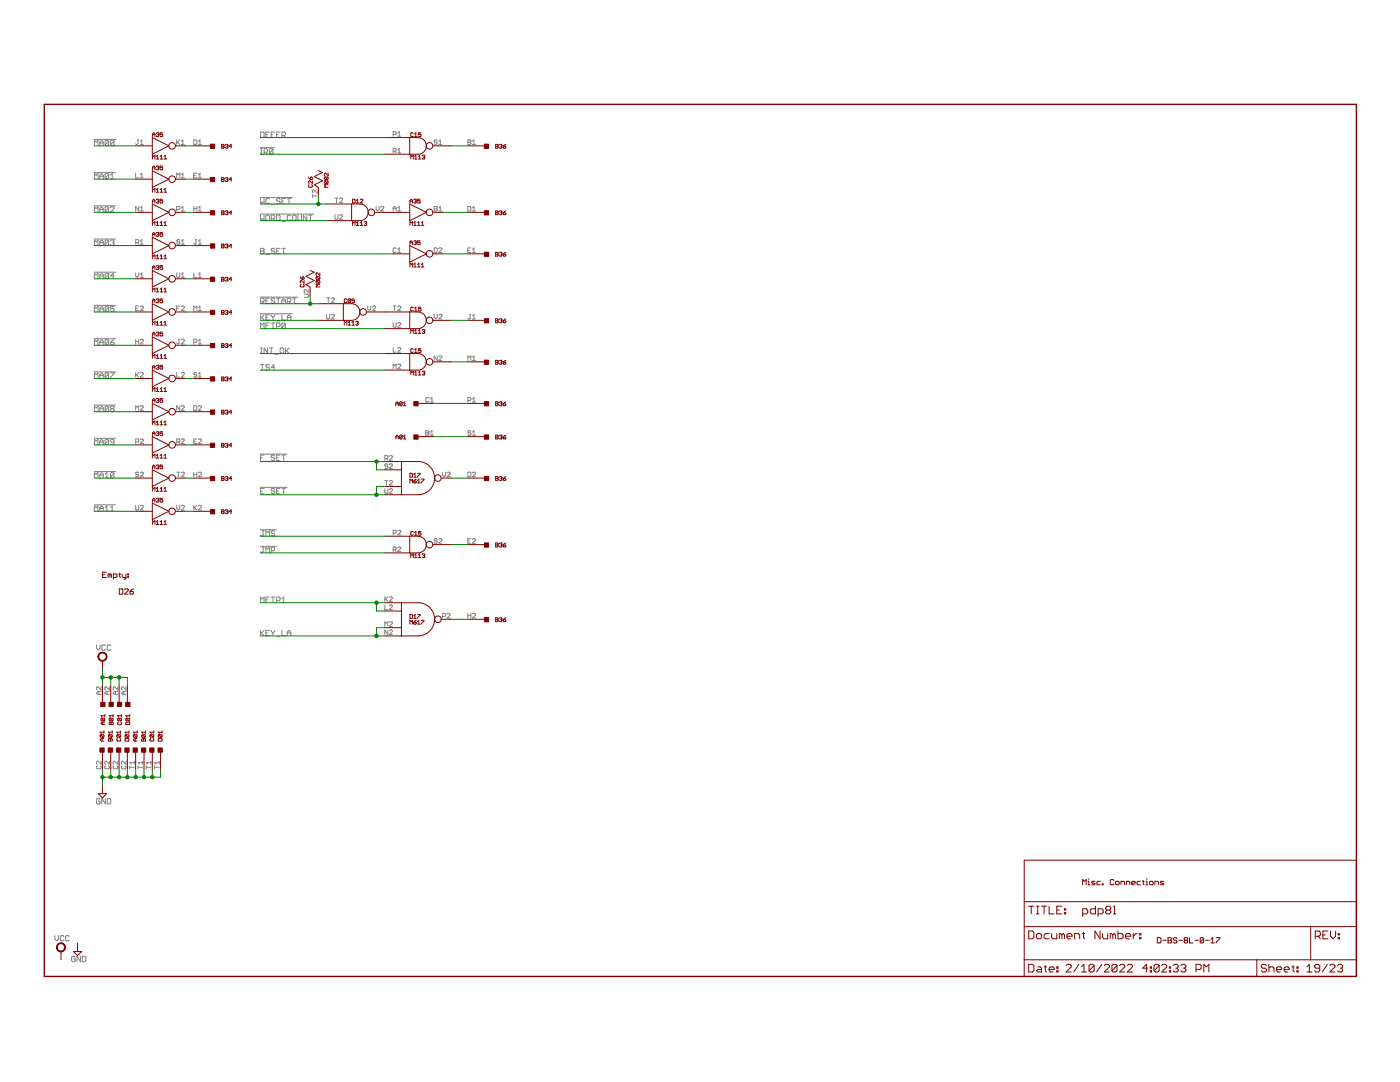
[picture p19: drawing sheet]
<svg xmlns="http://www.w3.org/2000/svg" width="279mm" height="216mm" viewBox="0 0 279 216" stroke-linecap="round" stroke-linejoin="round" font-family="sans-serif">
<g fill="none" stroke="#808080" stroke-width=".2">
<path d="M18.8 27.8h4.3M18.8 34.4h4.3M18.8 29.1v-1.1l.4 .4 .4-.4v1.1M18.8 35.7v-1.1l.4 .4 .4-.4v1.1M19.9 29.1v-.7l.4-.4 .3 .4v.7M19.9 35.7v-.7l.4-.4 .3 .4v.7M19.9 28.5h.7M19.9 35.2h.7M21.7 34.8v.7l-.2 .2h-.4l-.1-.2M21.7 28.2l-.2-.2h-.4l-.1 .2v.7M21.7 34.8l-.2-.2h-.4l-.1 .2v.7M21.7 28.2v.7l-.2 .2h-.4l-.1-.2"/>
<path d="M21.7 28.2l-.7 .7M21.7 34.8l-.7 .7M22.1 35.7h.7M22.1 35l.3-.4v1.1M22.8 28.2l-.2-.2h-.4l-.1 .2v.7M22.8 28.2v.7l-.2 .2h-.4l-.1-.2M22.8 28.2l-.7 .7M27.1 34.6v.9h.6M27.4 27.9h.3M27.5 27.9v.8l-.1 .1-.3-.1M28 28.8h.6M28 35.5h.6"/>
<path d="M28 28.2l.3-.3v.9M28 34.9l.3-.3v.9M35.3 27.9v.9M35.3 35.5v-.9l.3 .3 .3-.3v.9M35.4 28.4l.5 .4M35.9 27.9l-.6 .6M36.2 28.8h.6M36.2 35.5h.6M36.2 28.2l.3-.3v.9M36.2 34.9l.3-.3v.9M38.7 27.9h.4l.2 .2v.6l-.2 .1h-.4zM38.7 35h.3"/>
<path d="M39.3 34.6h-.6v.9h.6M39.6 28.8h.6M39.6 28.2l.3-.3v.9M39.6 34.9l.3-.3v.9M39.6 35.5h.6M51.9 39.4h6.5M51.9 29.5h2.9M52 26.4h.5l.2 .1v.7l-.2 .2h-.5zM52 39.6v1.1l.3-.4 .4 .4v-1.1M52 30.7h.3M52 29.7h.3M52.2 29.7v1"/>
<path d="M52.7 30.4h.5l.2-.2v-.4l-.2-.1h-.5v1M53 30.4l.4 .3M53.1 26.9h.3M53.8 26.4h-.7v1h.7M53.8 39.8l-.2-.2h-.4l-.1 .2v.7l.1 .2h.4l.2-.2M54.1 26.9h.4M54.5 29.8l-.2-.1h-.3l-.2 .1v.7M54.5 29.8v.7l-.2 .2h-.3l-.2-.2M54.5 29.8l-.7 .7M54.8 26.4h-.7v1M55.2 26.9h.3M55.9 39.8l-.2-.2h-.3l-.2 .2 .2 .3h.3l.2 .2-.2 .4h-.3l-.2-.2"/>
<path d="M55.9 26.4h-.7v1h.7M56.3 27.1h.5l.2-.2v-.4l-.2-.1h-.5v1M56.6 27.1l.4 .3M57 39.6h-.7v1.1h.7M57.3 39.6h.7M57.7 39.6v1.1M62.4 39.1h.9M62.4 38.8v.6M63.3 37.9v.6l-.6-.6-.3 .2 .1 .4M66.8 39.5h.7M67.2 39.5v.9M67.8 39.7l.1-.2h.3l.2 .2-.6 .7h.6"/>
<path d="M78.5 26.9h.4l.2-.2-.2-.4h-.4v.9M78.5 30.2h.4l.2-.5-.2-.1h-.4v.9M78.8 30.2l.3 .3M79.4 26.6l.3-.3v.9M79.4 29.9l.3-.3v.9M79.4 27.2h.6M79.4 30.5h.6M87.2 28.1l-.1-.2h-.3l-.1 .3 .4 .2 .1 .3-.1 .1-.4-.1M87.6 28.8h.6M87.6 28.2l.3-.3v.9M93.4 27.9h.4l.2 .2-.2 .3 .2 .3-.2 .1h-.4zM93.4 28.4h.4"/>
<path d="M94.3 28.8h.6M94.3 28.2l.3-.3v.9M18.8 41.1h4.3M18.8 47.7h4.3M18.8 54.3h4.3M18.8 42.3v-1l.4 .3 .4-.3v1M18.8 49v-1.1l.4 .3 .4-.3v1.1M18.8 55.6v-1.1l.4 .4 .4-.4v1.1M19.9 41.8h.7M19.9 48.4h.7M19.9 42.3v-.7l.4-.3 .3 .3v.7M19.9 49v-.8l.4-.3 .3 .3v.8"/>
<path d="M19.9 55.6v-.7l.4-.4 .3 .4v.7M19.9 55.1h.7M21.7 41.4l-.2-.1h-.4l-.1 .1v.7M21.7 48.1l-.2-.2h-.4l-.1 .2v.7M21.7 54.7l-.2-.2h-.4l-.1 .2v.7M21.7 41.4v.7l-.2 .2h-.4l-.1-.2M21.7 48.1v.7l-.2 .2h-.4l-.1-.2M21.7 54.7v.7l-.2 .2h-.4l-.1-.2M21.7 41.4l-.7 .7M21.7 48.1l-.7 .7M21.7 54.7l-.7 .7M22.1 41.4l.1-.1h.4l.2 .1v.2l-.7 .7h.7"/>
<path d="M22.1 48.1l.1-.2h.4l.2 .2-.2 .3M22.4 48.4h.2M22.6 48.4l.2 .2-.2 .4h-.4l-.1-.2M22.8 55.1h-.7l.5-.6v1.1M27.1 48.4h.4l.2-.4-.2-.2h-.4v.9M27.1 54.4v.7l.3 .3 .3-.3v-.7M27.4 48.4l.3 .3M27.7 41.2v.9l-.6-.9v.9M28 42.1h.6M28 48.7h.6M28 55.4h.6M28 41.5l.3-.3v.9"/>
<path d="M28 48.1l.3-.3v.9M28 54.7l.3-.3v1M35.3 54.4v.8l.1 .2 .5-.2v-.8M35.3 41.8h.4l.2-.5-.2-.1h-.4v.9M35.9 48l-.2-.2-.4 .2 .1 .3h.3l.2 .1-.2 .3-.4-.1M36.2 42.1h.6M36.2 48.7h.6M36.2 55.4h.6M36.2 41.5l.3-.3v.9M36.2 48.1l.3-.3v.9M36.2 54.7l.3-.3v1M38.7 41.2v.9"/>
<path d="M38.7 54.4v1h.6M38.7 41.6h.6M39 47.8h.3M39.1 47.8v.8l-.1 .1-.3-.1M39.3 41.2v.9M39.6 41.5l.3-.3v.9M39.6 48.1l.3-.3v.9M39.6 54.7l.3-.3v1M39.6 42.1h.6M39.6 48.7h.6M39.6 55.4h.6M51.9 59.3h7.5"/>
<path d="M51.9 42.7h10.7M52 42.9v1.1l.3-.4 .4 .4v-1.1M52 49.6h.5l.2 .1-.2 .4 .2 .3-.2 .2h-.5zM52 50.1h.5M53.1 50.8h.7M53.2 42.9h.4l.2 .2v.7l-.2 .2h-.4l-.1-.2v-.7zM53.8 59.5h-.7v1.1h.7M54.1 43.6h.6l.1-.1v-.4l-.1-.2h-.6v1.1M54.1 40.8h.7M54.5 43.6l.3 .4M54.8 59.7l-.1-.2h-.4l-.2 .2 .2 .3h.4l.1 .2-.1 .4h-.4l-.2-.2M54.8 49.7l-.1-.1h-.4l-.2 .1 .2 .4h.4l.1 .1-.1 .4h-.4l-.2-.2"/>
<path d="M55.2 59.5h.7M55.2 42.9h.5l.2 .2v.7l-.2 .2h-.5zM55.2 50.1h.3M55.5 59.5v1.1M55.9 49.6h-.7v1h.7M56.3 40.1h.3M56.3 44.2h.7M56.3 49.6h.7M56.6 49.6v1M58 43.1l-.1-.2h-.4l-.2 .2v.7l.2 .2h.4l.1-.2M58.4 59.5h.7M58.6 42.9h.3l.2 .2v.7l-.2 .2h-.3l-.2-.2v-.7z"/>
<path d="M58.8 59.5v1.1M59.5 42.9v.9l.1 .2h.4l.2-.2v-.9M60.7 58.7h.7l.2 .1v.4l-.2 .1h-.7M61.2 42.9v1.1l-.7-1.1v1.1M61.6 42.9h.7M61.6 57.8v.6l-.6-.6-.3 .1 .2 .5M62 42.9v1.1M65.2 59.4h.6M65.5 59.4v.9M66.1 59.6l.2-.2 .4 .2-.6 .7h.6M66.8 42.8v.8l.2 .2 .5-.2v-.8M67.8 43l.1-.2 .5 .2-.6 .8h.6"/>
<path d="M75.1 41.2v.6l.3 .3 .2-.3v-.6M76 41.3l.1-.1 .5 .1-.6 .8h.6M78.5 41.6h.6M78.5 42.1v-.6l.3-.3 .3 .3v.6M79.1 49.6l-.2-.1-.4 .1v.6l.1 .2 .5-.2M79.4 42.1h.6M79.4 50.4h.6M79.4 41.5l.3-.3v.9M79.4 49.8l.3-.3v.9M86.7 41.6h.4M86.7 41.2h.4l.1 .1-.1 .3 .1 .4-.1 .1h-.4zM86.7 49.5h.4l.1 .1v.6l-.1 .2h-.4z"/>
<path d="M87.6 42.1h.6M87.6 49.6l.1-.1 .5 .1v.2l-.6 .6h.6M87.6 41.5l.3-.3v.9M93.4 41.2h.4l.2 .1v.7l-.2 .1h-.4zM93.4 49.9h.3M94 49.5h-.6v.9h.6M94.3 42.1h.6M94.3 41.5l.3-.3v.9M94.3 49.8l.3-.3v.9M94.3 50.4h.6M18.8 60.9h4.3M18.8 67.6h4.3"/>
<path d="M18.8 74.2h4.3M18.8 62.2v-1l.4 .3 .4-.3v1M18.8 68.8v-1l.4 .3 .4-.3v1M18.8 75.5v-1.1l.4 .4 .4-.4v1.1M19.9 68.3h.7M19.9 62.2v-.7l.4-.3 .3 .3v.7M19.9 68.8v-.7l.4-.3 .3 .3v.7M19.9 75.5v-.7l.4-.4 .3 .4v.7M19.9 61.7h.7M19.9 74.9h.7M21.7 61.3v.7l-.2 .2h-.4l-.1-.2M21.7 67.9v.8l-.2 .1h-.4l-.1-.1"/>
<path d="M21.7 61.3l-.2-.1h-.4l-.1 .1v.7M21.7 67.9l-.2-.1h-.4l-.1 .1v.8M21.7 74.6l-.2-.2h-.4l-.1 .2v.7M21.7 74.6v.7l-.2 .2h-.4l-.1-.2M21.7 61.3l-.7 .7M21.7 67.9l-.7 .8M21.7 74.6l-.7 .7M22.1 68.3h.5l.2 .4-.2 .1h-.4l-.1-.1zM22.1 74.4h.7v.2l-.7 .7v.2M22.8 61.2h-.7v.5l.3-.2 .4 .2v.3l-.2 .2h-.4l-.1-.2M22.8 67.8l-.7 .5M27.1 67.7v.9"/>
<path d="M27.1 74.3v.9M27.1 61.5h.3M27.1 68.2h.6M27.2 74.8l.5 .4M27.7 61.1h-.6v.9h.6M27.7 67.7v.9M27.7 74.3l-.6 .6M28 61.2l.2-.1 .4 .1v.2l-.6 .6h.6M28 67.9l.2-.2h.2l.2 .2-.6 .7h.6M28 74.5l.2-.2 .4 .2-.6 .7h.6M35.3 74.3v.9h.6M35.3 61.5h.3"/>
<path d="M35.6 67.7h.3M35.7 67.7v.8l-.1 .1-.3-.1M35.9 61.1h-.6v.9M36.2 61.2l.1-.1 .5 .1v.2l-.6 .6h.6M36.2 67.9l.1-.2h.3l.2 .2-.6 .7h.6M36.2 74.5l.1-.2 .5 .2-.6 .7h.6M38.7 62v-.9l.3 .3 .3-.3v.9M38.7 68.3h.4l.2-.1-.2-.5h-.4v.9M39.3 74.5l-.2-.2-.4 .2 .1 .3 .5 .1-.2 .3-.4-.1M39.6 61.4l.3-.3v.9M39.6 68l.3-.3v.9M39.6 74.6l.3-.3v.9"/>
<path d="M39.6 62h.6M39.6 68.6h.6M39.6 75.2h.6M51.9 62.6h6.5M52 60.2h.5l.2-.2v-.3l-.2-.2h-.5v1.1M52 62.8v1.1M52 65.5v-1l.3 .3 .4-.3v1M52 70.5h.3M52 69.4h.3M52 72.7h.7M52.2 63.3l.5 .6M52.2 69.4v1.1"/>
<path d="M52.3 60.2l.4 .4M52.3 72.7v1.1M52.7 62.8l-.7 .7M53.1 60h.3M53.1 63.3h.3M53.1 65h.3M53.4 69.4v1.1l-.7-1.1v1.1M53.8 62.8h-.7v1.1h.7M53.8 64.5h-.7v1M53.8 72.9l-.2-.2h-.4l-.1 .2 .1 .4h.4l.2 .1-.2 .4h-.4l-.1-.2M53.8 69.4h.7M54.1 62.8l.4 .5"/>
<path d="M54.1 69.4v1.1M54.1 64.5h.7M54.5 63.3v.6M54.5 64.5v1M54.8 62.8l-.3 .5M54.8 73.3h-.7l.6-.6v1.1M54.8 70.7h.7M55.2 65.2h.5l.2-.2v-.4l-.2-.1h-.5v1M55.2 64.1h.7M56.1 69.4h.3l.2 .2v.7l-.2 .2h-.3l-.2-.2v-.7zM56.3 60.6v-.8l.3-.3 .4 .3v.8M56.3 60h.7"/>
<path d="M56.3 62.8v1.1h.7M57 64.6l-.2-.1h-.4l-.1 .1v.7M57 64.6v.7l-.2 .2h-.4l-.1-.2M57 64.6l-.7 .7M57 69.4v1.1M57.1 70l.6 .5M57.3 60.2h.6l.1-.2v-.3l-.1-.2h-.6v1.1M57.3 63.9v-.7l.4-.4 .3 .4v.7M57.3 63.3h.7M57.7 60.2l.3 .4M57.7 69.4l-.7 .7M65.2 62.7v.8l.1 .1 .5-.1v-.8"/>
<path d="M66.1 62.9l.2-.2 .4 .2-.6 .7h.6M73.4 61.1v.6l.3 .3 .3-.3v-.6M74.3 61.2l.2-.1 .4 .1v.2l-.6 .6h.6M78.5 64.4v.8l.1 .1 .5-.1v-.8M78.5 69.4v.9h.6M78.5 73.6v-.9l.3 .3 .3-.3v.9M78.5 61.1h.6M78.8 61.1v.9M79.4 61.2l.1-.1 .5 .1v.2l-.6 .6h.6M79.4 72.8l.1-.1h.3l.2 .1-.6 .8h.6M79.4 69.5l.1-.1 .5 .1-.6 .8h.6M79.4 64.5l.1-.1 .5 .1-.6 .8h.6"/>
<path d="M85.6 79.5l-.2-.2-.4 .2v.6l.2 .1h.2l.2-.1M85.9 79.6l.3-.3v.9M86.7 62.7v.6l.3 .3 .2-.3v-.6M87.2 71v.9l-.5-.9v.9M87.6 62.9l.1-.2 .5 .2-.6 .7h.6M87.6 71.2l.1-.2 .5 .2-.6 .7h.6M93.4 71.9v-.9l.3 .3 .3-.3v.9M93.4 79.9h.4l.2-.4-.2-.2h-.4v.9M93.7 62.7h.3M93.8 62.7v.8l-.1 .1-.3-.1M94.3 63l.3-.3v.9M94.3 71.3l.3-.3v.9"/>
<path d="M94.3 79.6l.3-.3v.9M94.3 63.6h.6M94.3 71.9h.6M18.8 94.1h4.3M18.8 80.8h4.3M18.8 87.5h4.3M18.8 82.1v-1.1l.4 .4 .4-.4v1.1M18.8 88.7v-1l.4 .3 .4-.3v1M18.8 95.4v-1.1l.4 .3 .4-.3v1.1M19.9 88.2h.7M19.9 82.1v-.7l.4-.4 .3 .4v.7M19.9 88.7v-.7l.4-.3 .3 .3v.7"/>
<path d="M19.9 95.4v-.8l.4-.3 .3 .3v.8M19.9 94.8h.7M19.9 81.6h.7M21 94.6l.3-.3v1.1M21 95.4h.7M21.7 81.2l-.2-.2h-.4l-.1 .2v.7M21.7 87.8l-.2-.1h-.4l-.1 .1v.7M21.7 81.2v.7l-.2 .2h-.4l-.1-.2M21.7 87.8v.7l-.2 .2h-.4l-.1-.2M21.7 81.2l-.7 .7M21.7 87.8l-.7 .7M22.2 81.6l-.1-.2 .1-.4h.4l.2 .2-.2 .4"/>
<path d="M22.2 81.6l-.1 .1 .1 .4h.4l.2-.2-.2-.3M22.2 81.6h.4M22.8 88.2h-.6l-.1-.2 .1-.3h.4l.2 .1v.7l-.2 .2h-.4l-.1-.2M22.8 94.5v.7l-.2 .2h-.4l-.1-.2M22.8 94.5l-.2-.2h-.4l-.1 .2v.7M22.8 94.5l-.7 .7M27.1 88.2h.4l.2-.1-.2-.5h-.4v.9M27.1 81.9v-.9l.3 .3 .3-.3v.9M27.7 94.4l-.5-.2-.1 .3 .4 .2 .2 .3-.2 .1-.4-.1M28 81.1l.2-.1 .4 .1-.6 .8h.6M28 87.7l.2-.1 .4 .1-.6 .8h.6M28 94.4l.2-.2 .4 .2v.1l-.6 .6h.6"/>
<path d="M35.3 88.2h.4l.2-.5-.2-.1h-.4v.9M35.3 94.2h.6M35.6 88.2l.3 .3M35.6 94.2v.9M35.9 81v.9l-.6-.9v.9M36.2 81.1l.1-.1 .5 .1-.6 .8h.6M36.2 87.7l.1-.1 .5 .1-.6 .8h.6M36.2 94.4l.1-.2 .5 .2v.1l-.6 .6h.6M38.7 81h.4l.2 .1v.6l-.2 .2h-.4zM38.7 94.2v.9M38.7 88.1h.3M38.7 94.7h.6"/>
<path d="M39.3 87.6h-.6v.9h.6M39.3 94.2v.9M39.6 81.1l.2-.1 .4 .1-.6 .8h.6M39.6 87.7l.2-.1 .4 .1-.6 .8h.6M39.6 94.4l.2-.2 .4 .2v.1l-.6 .6h.6M51.9 90.6h5.4M51.9 97.2h5.4M52 91.3h.3M52 98h.3M52.7 90.8h-.7v1.1M52.7 97.5h-.7v1h.7M53.1 92.1h.7"/>
<path d="M53.1 98.7h.7M54.8 91l-.1-.2h-.4l-.2 .4 .2 .1h.4l.1 .4-.1 .2h-.4l-.2-.2M54.8 97.6l-.1-.1h-.4l-.2 .1 .2 .4h.4l.1 .1-.1 .4h-.4l-.2-.2M55.2 91.3h.3M55.2 98h.3M55.9 90.8h-.7v1.1h.7M55.9 97.5h-.7v1h.7M56.3 90.8h.7M56.3 97.5h.7M56.6 90.8v1.1M56.6 97.5v1M76.8 91.5h.5l.1-.4-.1-.2h-.5v.9"/>
<path d="M76.8 97.5v.8l.1 .1 .5-.1v-.8M76.8 95.9h.6M77.1 91.5l.3 .3M77.1 95.9v.9M77.4 92.7l-.5-.1-.1 .3 .5 .1 .1 .3-.1 .2-.5-.2M77.7 91.1l.2-.2 .4 .2-.6 .7h.6M77.7 92.7l.2-.1 .4 .1-.6 .8h.6M77.7 96l.2-.1 .4 .1-.6 .8h.6M77.7 97.7l.2-.2 .4 .2-.6 .7h.6M85 85.9h.4l.2 .2-.2 .3 .2 .3-.2 .1h-.4zM85 86.4h.4M85.9 80.2h.6"/>
<path d="M85.9 86.8h.6M85.9 86.2l.3-.3v.9M88.3 94.2v.6l.3 .3 .3-.3v-.6M89.2 94.4l.2-.2 .4 .2v.1l-.6 .6h.6M93.4 94.2h.4l.2 .2v.6l-.2 .1h-.4zM94 86.1l-.5-.2-.1 .3 .4 .2 .2 .3-.2 .1-.4-.1M94.3 94.4l.1-.2 .5 .2v.1l-.6 .6h.6M94.3 86.2l.3-.3v.9M94.3 80.2h.6M94.3 86.8h.6M18.8 100.7h4.3M18.8 102v-1.1l.4 .4 .4-.4v1.1"/>
<path d="M19.9 102v-.7l.4-.4 .3 .4v.7M19.9 101.5h.7M21 101.3l.3-.4v1.1M21 102h.7M22.1 101.3l.3-.4v1.1M22.1 102h.7M27.1 100.8v.8l.1 .2h.3l.2-.2v-.8M28 101l.2-.2h.2l.2 .2-.6 .8h.6M35.3 100.8v.7l.3 .3 .3-.3v-.7M36.2 101l.1-.2h.3l.2 .2-.6 .8h.6M38.7 100.8v1M38.8 101.3l.5 .5"/>
<path d="M39.3 100.8l-.6 .7M39.6 101l.2-.2h.2l.2 .2-.6 .8h.6M51.9 105.7h3.2M51.9 109h3.2M52.3 105.9h.4M52.3 109.2h.4M52.5 105.9v.9l-.2 .2-.3-.2M52.5 109.2v.9l-.2 .2-.3-.2M53.1 107v-1.1l.3 .4 .4-.4v1.1M53.1 110.3v-1.1l.3 .4 .4-.4v1.1M53.1 119.7h.3M53.8 119.1h-.7v1.1"/>
<path d="M54.1 109.9h.6l.1-.2v-.3l-.1-.2h-.6v1.1M54.1 119.1h.7M54.5 119.1v1.1M54.8 106.1l-.1-.2h-.4l-.2 .2 .2 .3h.4l.1 .2-.1 .4h-.4l-.2-.2M55.2 119.9h.5l.2-.2v-.4l-.2-.2h-.5v1.1M56.3 119.5l.3-.4v1.1M76.8 119.1v.9M76.9 119.5l.5 .5M77.4 119.1l-.6 .6M77.7 119.2l.2-.1 .4 .1-.6 .8h.6M78.5 106.4h.4l.2-.1-.2-.5h-.4v.9M78.5 109.7h.4l.2-.1-.2-.5h-.4v.9"/>
<path d="M78.8 109.7l.3 .3M79.4 106l.1-.2 .5 .2v.1l-.6 .6h.6M79.4 109.3l.1-.2 .5 .2-.6 .7h.6M87.2 107.6l-.1-.1-.4 .1 .1 .3 .4 .2-.1 .3-.4-.2M87.6 107.6l.1-.1 .5 .1-.6 .8h.6M93.4 107.9h.3M94 107.5h-.6v.9h.6M94.3 107.6l.1-.1 .5 .1-.6 .8h.6M19.3 128.7v.7l.3 .4 .4-.4v-.7M19.7 138v.6M20.2 137.1v.6l-.6-.6-.3 .1 .1 .5M20.2 138h-.6l-.3 .3 .3 .3h.6"/>
<path d="M21 128.9l-.2-.2h-.3l-.2 .2v.7l.2 .2h.3l.2-.2M21.4 138v.6M21.8 138h-.6l-.3 .3 .3 .3h.6M21.8 137.1v.6l-.6-.6-.3 .1v.3l.2 .2M22.1 128.9l-.2-.2h-.3l-.2 .2v.7l.2 .2h.3l.2-.2M23 138v.6M23.5 138h-.6l-.3 .3 .3 .3h.6M23.5 137.1v.6l-.6-.6-.3 .1 .1 .5M24.7 138v.6M25.1 138h-.6l-.3 .3 .3 .3h.6M25.1 137.1v.6l-.6-.6-.3 .1 .2 .5M52 120.2v-1.1l.3 .4 .4-.4v1.1"/>
<path d="M52 125.8v1.1M52.2 126.3l.5 .6M52.7 125.8l-.7 .7M53.1 126.3h.3M53.8 125.8h-.7v1.1h.7M54.1 125.8v.2l.4 .3M54.5 126.3v.6M54.8 125.8v.2l-.3 .3M55.2 127h.7M56.3 125.8v1.1h.7M56.3 120.2h.7M57.3 126.9v-.8l.4-.3 .3 .3v.8"/>
<path d="M57.3 126.3h.7M76.8 120.7v.9h.6M76.8 125v-.9l.3 .3 .3-.3v.9M77.4 125.7v.9l-.6-.9v.9M77.7 124.2l.2-.1 .4 .1-.6 .8h.6M77.7 120.9l.2-.2 .4 .2-.6 .7h.6M77.7 125.9l.2-.2 .4 .2-.6 .7h.6M88.3 123h.5l.1-.5-.1-.1h-.5v.9M89.2 122.5l.2-.1 .4 .1v.2l-.6 .6h.6M93.4 122.4v.9M93.4 122.9h.6M94 122.4v.9"/>
<path d="M94.3 122.5l.1-.1 .5 .1v.2l-.6 .6h.6M19.4 152.8l-.1 .2 .1 .4h.6l.2-.2-.2-.4M20 159.5l-.2-.2h-.4l-.1 .2v.7l.1 .2h.4l.2-.2v-.3h-.4M20.2 151.9v.6l-.8-.6-.1 .1 .1 .5M21 159.3v1.1l-.7-1.1v1.1M21.1 152.8l-.2 .2v.2l.2 .2h.6l.1-.2-.1-.4M21.4 159.3h.5l.2 .2v.7l-.2 .2h-.5zM21.8 151.9v.6l-.6-.6-.3 .1v.3l.2 .2M22.7 152.8l-.1 .2 .1 .4h.6l.2-.2-.2-.4M23.5 151.9v.6l-.6-.6-.3 .1 .1 .5M24.4 152.8l-.2 .2 .2 .4h.6l.1-.2-.1-.4M25.1 151.9v.6l-.6-.6-.3 .1 .2 .5"/>
<path d="M25.9 153.1h.9M25.9 152.8v.6M26.8 152.2h-.9l.3 .3M26.8 151.9v.6M27.6 153.1h.9M27.6 152.8v.6M28.5 152.2h-.9l.3 .3M28.5 151.9v.6M29.2 153.1h.9M29.2 152.8v.6M30.1 152.2h-.9l.3 .3M30.1 151.9v.6"/>
<path d="M30.9 153.1h.9M30.9 152.8v.6M31.8 152.2h-.9l.3 .3M31.8 151.9v.6M11 186.7v.7l.3 .3 .4-.3v-.7M12.7 186.9l-.1-.2h-.4l-.2 .2v.7l.2 .1h.4l.1-.1M13.8 186.9l-.2-.2h-.3l-.2 .2v.7l.2 .1h.3l.2-.1M15 191l-.2-.2h-.3l-.2 .2v.7l.2 .2h.3l.2-.2v-.3h-.4M16.1 190.8v1.1l-.8-1.1v1.1M16.4 190.8h.6l.1 .2v.7l-.1 .2h-.6z"/>
</g>
<g fill="none" stroke="#800000" stroke-width=".2">
<path d="M27.1 29.1h3.3M27.1 35.8h3.3M30.4 27.5l3.3 1.6-3.3 1.7zM30.4 34.1l3.3 1.7-3.3 1.6zM30.4 27.3v-.5l.3-.3 .2 .3v.5M30.4 31.7v-.7l.3 .2 .2-.2v.7M30.4 33.9v-.5l.3-.3 .2 .3v.5M30.4 38.4v-.8l.3 .2 .2-.2v.8M30.4 26.9h.5M30.4 33.5h.5M31.2 39.9l.4-.1 .1 .1-.1 .2M31.2 31.2l.3-.2v.7"/>
<path d="M31.2 37.8l.3-.2v.8M31.2 26.6l.4-.1 .1 .1-.1 .3M31.2 33.3l.4-.2 .1 .2-.1 .2M31.2 31.7h.5M31.2 38.4h.5M31.5 26.9h.1M31.5 33.5h.1M31.6 26.9l.1 .1-.1 .3-.4-.2M31.6 33.5l.1 .1-.1 .3-.4-.1M32 31.2l.2-.2v.7M32 37.8l.2-.2v.8M32 31.7h.5"/>
<path d="M32 38.4h.5M32.5 33.1h-.5v.4l.2-.1 .3 .1-.2 .4-.3-.1M32.5 39.8h-.5v.3l.2-.1 .3 .1-.2 .4-.3-.1M32.5 26.5h-.5v.4l.2-.1 .3 .1-.2 .4-.3-.2M32.7 31.2l.3-.2v.7M32.7 37.8l.3-.2v.8M32.7 31.7h.5M32.7 38.4h.5M35 29.1h2M35 35.8h2M38.7 29.1h3.3M38.7 35.8h3.3"/>
<path d="M44.2 28.8l.5 .1-.1 .7h-.4zM44.2 35.4l.5 .2-.1 .2 .1 .3-.1 .1h-.4zM44.2 29.2h.4M44.2 35.8h.4M45 28.9l.4-.1 .1 .1-.1 .3M45 35.6l.4-.2 .1 .2-.1 .2M45.2 29.2h.2M45.2 35.8h.2M45.4 29.2l.1 .1-.1 .3-.4-.2M45.4 35.8l.1 .1-.1 .3-.4-.1M46.2 29.2h-.5l.4-.4v.8M46.2 35.8h-.5l.4-.4v.8"/>
<path d="M61.6 35.3l.4 .5M61.7 36.9l-.1 .1 .1 .4h.5l.1-.2-.1-.3M62 35.5l.1-.2 .2 .2-.1 .3h-.2zM62.3 36.1v.5l-.5-.5-.2 .1 .1 .4M63.5 34.1l.9 .3-1.7 .8 1.7 .9-1.7 .8 .8 .5v1.7M64.9 35.3l-.2 .4 .7 .1M64.9 36.1l.6 .1-.1 .4M64.9 36.1l.5 .5M64.9 36.1l-.2 .4 .7 .1M64.9 35.3l.6 .2-.1 .3M64.9 35.3l.5 .5M65.5 34.6v.5l-.5-.5-.3 .1 .2 .4"/>
<path d="M65.5 36.9h-.8l.3 .2-.3 .3h.8M70.4 39.8l.5 .1-.2 .6h-.3zM71.9 39.9l.1-.1 .4 .1-.5 .6h.5M76.8 27.5h6.6a1.66 1.66 0 0 1 1.7 1.6 1.66 1.66 0 0 1-1.7 1.7h-6.6M81.8 27.5v3.3M82 31.7v-.7l.2 .2 .3-.2v.7M82.5 26.6l-.1-.1-.4 .1 .1 .7 .4-.2M82.6 39.9l.4-.1 .1 .1-.1 .2M82.7 31.2l.3-.2v.7M82.7 31.7h.5M82.7 27.3h.5M82.7 26.8l.3-.3v.8"/>
<path d="M83.5 31.2l.3-.2v.7M83.5 31.7h.5M83.8 39.8h-.5v.3l.3-.1 .2 .1-.1 .4-.4-.1M84 26.5h-.5v.4l.3-.1 .2 .1-.1 .4-.4-.2M84.3 31.1l.3-.1 .2 .1-.2 .2M84.5 31.3h.1M84.6 31.3l.2 .2-.2 .2-.3-.1M86.4 29.1h3.7M93.4 29.1h3.3M98.9 28.8l.5 .1-.1 .7h-.4zM98.9 29.2h.4M99.7 28.9l.4-.1 .1 .1-.1 .3"/>
<path d="M99.9 29.2h.2M100.1 29.2l.1 .1-.1 .3-.4-.2M100.4 29.2h.4l.1 .2-.3 .2zM100.9 28.8l-.5 .4M27.1 42.4h3.3M27.1 49h3.3M27.1 55.6h3.3M30.4 40.7l3.3 1.7-3.3 1.6zM30.4 47.3l3.3 1.7-3.3 1.7zM30.4 54l3.3 1.6-3.3 1.7zM30.4 40.1h.5M30.4 40.5v-.5l.3-.2 .2 .2v.5"/>
<path d="M30.4 45v-.8l.3 .3 .2-.3v.8M30.4 47.1v-.5l.3-.2 .2 .2v.5M30.4 51.6v-.7l.3 .2 .2-.2v.7M30.4 53.8v-.5l.3-.3 .2 .3v.5M30.4 58.3v-.8l.3 .2 .2-.2v.8M30.4 46.8h.5M30.4 53.4h.5M31.2 45h.5M31.2 44.5l.3-.3v.8M31.2 51.1l.3-.2v.7M31.2 57.7l.3-.2v.8M31.2 59.8l.4-.2 .1 .2-.1 .2"/>
<path d="M31.2 46.5l.4-.1 .1 .1-.1 .3M31.2 53.1l.4-.1 .1 .1-.1 .3M31.2 51.6h.5M31.2 58.3h.5M31.5 40.1h.1M31.5 46.8h.1M31.5 53.4h.1M31.6 40.1l.1 .2-.1 .2-.4-.1M31.6 46.8l.1 .1-.1 .2-.4-.1M31.6 53.4l.1 .1-.1 .3-.4-.2M32 45h.5M32 44.5l.2-.3v.8"/>
<path d="M32 51.1l.2-.2v.7M32 57.7l.2-.2v.8M32 51.6h.5M32 58.3h.5M32.5 59.6h-.5v.4l.2-.1 .3 .1-.2 .4-.3-.1M32.5 46.4h-.5v.4l.2-.2 .3 .2-.2 .3-.3-.1M32.5 53h-.5v.4l.2-.1 .3 .1-.2 .4-.3-.2M32.7 45h.5M32.7 44.5l.3-.3v.8M32.7 51.1l.3-.2v.7M32.7 57.7l.3-.2v.8M32.7 51.6h.5"/>
<path d="M32.7 58.3h.5M35 42.4h2M35 49h2M35 55.6h2M38.7 42.4h3.3M38.7 49h3.3M38.7 55.6h3.3M44.2 42.1l.5 .1-.1 .6h-.4zM44.2 48.7l.5 .1-.1 .7h-.4zM44.2 55.3l.5 .2-.1 .6h-.4zM44.2 42.5h.4M44.2 49.1h.4"/>
<path d="M44.2 55.7h.4M45 42.2l.4-.1 .1 .1-.1 .3M45 48.8l.4-.1 .1 .1-.1 .3M45 55.5l.4-.2 .1 .2-.1 .2M45.2 42.5h.2M45.2 49.1h.2M45.2 55.7h.2M45.4 42.5l.1 .1-.1 .2-.4-.1M45.4 49.1l.1 .1-.1 .3-.4-.2M45.4 55.7l.1 .1-.1 .3-.4-.1M46.2 42.5h-.5l.4-.4v.7M46.2 49.1h-.5l.4-.4v.8"/>
<path d="M46.2 55.7h-.5l.4-.4v.8M59.9 55.2l.4 .5M60 56.7l-.1 .2 .1 .4 .7-.2-.1-.4M60.3 55.4l.3-.2 .1 .4-.4 .1zM60.7 56v.5l-.5-.5-.3 .1 .1 .4M61.9 54l.8 .3-1.7 .8 1.7 .9-1.7 .8 .9 .5v1.6M63.2 55.2l-.1 .4 .6 .1M63.2 56h.5l.1 .1-.1 .4M63.2 56l.5 .5M63.2 56l-.1 .4 .6 .1M63.2 55.2h.5l.1 .2-.1 .3M63.2 55.2l.5 .5"/>
<path d="M63.8 54.5v.5l-.5-.5-.2 .1 .1 .4M63.8 56.7h-.7l.2 .3-.2 .3h.7M65.2 40.7h6.6a1.66 1.66 0 0 1 1.7 1.7 1.66 1.66 0 0 1-1.7 1.6h-6.6M69.2 59.8l-.1-.2-.4 .2v.5l.1 .1 .4-.1M70 59.8l-.2 .6-.3-.1M70 59.8l-.2-.2-.3 .2v.5M70 59.8l-.5 .5M70.2 40.7v3.3M70.4 45v-.8l.2 .3 .3-.3v.8M70.7 59.6h-.5v.4l.3-.1 .2 .1-.1 .4-.4-.1M71.1 45h.5M71.1 40.5h.5"/>
<path d="M71.1 40l.3-.2v.7M71.1 44.5l.3-.3v.8M71.9 45h.5M71.9 44.5l.3-.3v.8M72.7 44.3l.3-.1 .2 .1-.2 .3M72.9 44.6h.1M73 44.6l.2 .1-.2 .3-.3-.1M74.8 42.4h7M78.5 50.7h3.3M81.8 40.7l3.3 1.7-3.3 1.6zM81.8 49l3.3 1.7-3.3 1.6zM81.8 40.5v-.5l.3-.2 .2 .2v.5"/>
<path d="M81.8 45v-.8l.3 .3 .2-.3v.8M81.8 48.8v-.5l.3-.3 .2 .3v.5M81.8 53.3v-.8l.3 .3 .2-.3v.8M81.8 40.1h.5M81.8 48.4h.5M82.6 44.5l.2-.3v.8M82.6 52.8l.2-.3v.8M82.6 45h.5M82.6 48.2l.4-.2 .1 .2-.1 .2M82.6 53.3h.5M82.8 40.1h.2M82.8 48.4h.2"/>
<path d="M83 40.1l.1 .2-.1 .2-.4-.1M83 48.4l.1 .2-.1 .2-.4-.1M83.3 45h.5M83.3 44.5l.3-.3v.8M83.3 52.8l.3-.3v.8M83.3 53.3h.5M83.8 48h-.5v.4l.3-.1 .2 .1-.1 .4-.4-.1M84.1 45h.5M84.1 44.5l.2-.3v.8M84.1 52.8l.2-.3v.8M84.1 53.3h.5M86.4 42.4h2"/>
<path d="M86.4 50.7h2M93.4 42.4h3.3M93.4 50.7h3.3M98.9 42.1l.5 .1-.1 .6h-.4zM98.9 42.5h.4M98.9 50.4l.5 .1-.1 .6h-.4zM98.9 50.7h.4M99.7 42.2l.4-.1 .1 .1-.1 .3M99.7 50.5l.4-.1 .1 .1-.1 .2M99.9 42.5h.2M99.9 50.7h.2M100.1 42.5l.1 .1-.1 .2-.4-.1"/>
<path d="M100.1 50.7l.1 .2-.1 .2-.4-.1M100.4 42.5h.4l.1 .2-.3 .1zM100.4 50.7h.4l.1 .3-.3 .1zM100.9 42.1l-.5 .4M100.9 50.4l-.5 .3M27.1 62.3h3.3M27.1 68.9h3.3M27.1 75.5h3.3M30.4 60.6l3.3 1.7-3.3 1.6zM30.4 67.2l3.3 1.7-3.3 1.6zM30.4 73.9l3.3 1.6-3.3 1.7zM30.4 60.4v-.5l.3-.3 .2 .3v.5"/>
<path d="M30.4 64.9v-.8l.3 .3 .2-.3v.8M30.4 67v-.5l.3-.2 .2 .2v.5M30.4 71.5v-.8l.3 .3 .2-.3v.8M30.4 73.7v-.5l.3-.3 .2 .3v.5M30.4 78.1v-.7l.3 .2 .2-.2v.7M30.4 60h.5M30.4 66.7h.5M30.4 73.3h.5M30.4 79.9h.5M31.2 64.4l.3-.3v.8M31.2 71l.3-.3v.8M31.2 77.6l.3-.2v.7"/>
<path d="M31.2 64.9h.5M31.2 66.4l.4-.1 .1 .1-.1 .3M31.2 73l.4-.1 .1 .1-.1 .3M31.2 79.7l.4-.2 .1 .2-.1 .2M31.2 71.5h.5M31.2 78.1h.5M31.5 60h.1M31.5 66.7h.1M31.5 73.3h.1M31.5 79.9h.1M31.6 60l.1 .2-.1 .2-.4-.1M31.6 66.7l.1 .1-.1 .2-.4-.1"/>
<path d="M31.6 73.3l.1 .1-.1 .3-.4-.2M31.6 79.9l.1 .1-.1 .3-.4-.1M32 64.9h.5M32 64.4l.2-.3v.8M32 71l.2-.3v.8M32 77.6l.2-.2v.7M32 71.5h.5M32 78.1h.5M32.5 66.3h-.5v.4l.2-.2 .3 .2-.2 .3-.3-.1M32.5 72.9h-.5v.4l.2-.1 .3 .1-.2 .4-.3-.2M32.5 79.5h-.5v.4l.2-.1 .3 .1-.2 .4-.3-.1M32.7 64.9h.5"/>
<path d="M32.7 64.4l.3-.3v.8M32.7 71l.3-.3v.8M32.7 77.6l.3-.2v.7M32.7 71.5h.5M32.7 78.1h.5M35 62.3h2M35 68.9h2M35 75.5h2M38.7 62.3h3.3M38.7 68.9h3.3M38.7 75.5h3.3M44.2 62l.5 .1-.1 .6h-.4z"/>
<path d="M44.2 68.6l.5 .1-.1 .6h-.4zM44.2 75.2l.5 .2-.1 .6h-.4zM44.2 62.3h.4M44.2 69h.4M44.2 75.6h.4M45 62.1l.4-.1 .1 .1-.1 .2M45 68.7l.4-.1 .1 .1-.1 .3M45 75.4l.4-.2 .1 .2-.1 .2M45.2 62.3h.2M45.2 69h.2M45.2 75.6h.2M45.4 62.3l.1 .2-.1 .2-.4-.1"/>
<path d="M45.4 69l.1 .1-.1 .2-.4-.1M45.4 75.6l.1 .1-.1 .3-.4-.1M46.2 62.3h-.5l.4-.3v.7M46.2 69h-.5l.4-.4v.7M46.2 75.6h-.5l.4-.4v.8M63.5 60.6h6.7a1.66 1.66 0 0 1 1.6 1.7 1.66 1.66 0 0 1-1.6 1.6h-6.7M68.5 60.6v3.3M68.7 64.9v-.8l.3 .3 .2-.3v.8M69.5 64.4l.2-.3v.8M69.5 64.9h.5M70.2 64.9h.5M70.2 64.4l.3-.3v.8"/>
<path d="M71 64.2l.4-.1 .1 .1-.1 .3M71.2 64.5h.2M71.4 64.5l.1 .1-.1 .3-.4-.2M73.1 62.3h10.3a1.66 1.66 0 0 1 1.7 1.6 1.66 1.66 0 0 1-1.7 1.7h-6.6M76.8 70.5h6.6a1.65 1.65 0 0 1 1.7 1.7 1.65 1.65 0 0 1-1.7 1.7h-6.6M81.8 62.3v3.3M81.8 70.5v3.4M82 66.5v-.7l.2 .2 .3-.2v.7M82 74.8v-.7l.2 .2 .3-.2v.7M82.5 69.7l-.1-.1-.4 .1 .1 .6 .4-.1M82.5 61.4l-.1-.1-.4 .1 .1 .7 .4-.2M82.7 66.5h.5"/>
<path d="M82.7 70.3h.5M82.7 69.8l.3-.2v.7M82.7 61.6l.3-.3v.8M82.7 66l.3-.2v.7M82.7 74.3l.3-.2v.7M82.7 74.8h.5M82.7 62.1h.5M83.5 66.5h.5M83.5 74.8h.5M83.5 74.3l.3-.2v.7M83.5 66l.3-.2v.7M84 69.6h-.5v.4l.3-.2 .2 .2-.1 .3-.4-.1"/>
<path d="M84 61.3h-.5v.4l.3-.1 .2 .1-.1 .4-.4-.2M84.3 65.9l.3-.1 .2 .1-.2 .2M84.3 74.2l.3-.1 .2 .1-.2 .2M84.5 74.4h.1M84.5 66.1h.1M84.6 66.1l.2 .2-.2 .2-.3-.1M84.6 74.4l.2 .2-.2 .2-.3-.1M86.4 63.9h3.7M86.4 72.2h3.7M93.4 63.9h3.3M93.4 72.2h3.3M98.9 63.6h.4l.1 .2-.1 .6h-.4z"/>
<path d="M98.9 71.9l.5 .1-.1 .7h-.4zM98.9 64h.4M98.9 72.3h.4M99.7 63.8l.4-.2 .1 .2-.1 .2M99.7 72l.4-.1 .1 .1-.1 .3M99.9 64h.2M99.9 72.3h.2M100.1 72.3l.1 .1-.1 .3-.4-.2M100.1 64l.1 .1-.1 .3-.4-.1M100.4 72.3h.4l.1 .2-.3 .2zM100.4 64h.4l.1 .3-.3 .1zM100.9 63.6l-.5 .4"/>
<path d="M100.9 71.9l-.5 .4M27.1 82.1h3.3M27.1 88.8h3.3M27.1 95.4h3.3M30.4 80.5l3.3 1.6-3.3 1.7zM30.4 87.1l3.3 1.7-3.3 1.6zM30.4 93.7l3.3 1.7-3.3 1.7zM30.4 93.6v-.6l.3-.2 .2 .2v.6M30.4 80.3v-.5l.3-.3 .2 .3v.5M30.4 84.8v-.8l.3 .3 .2-.3v.8M30.4 86.9v-.5l.3-.3 .2 .3v.5M30.4 91.4v-.8l.3 .3 .2-.3v.8"/>
<path d="M30.4 98v-.7l.3 .2 .2-.2v.7M30.4 86.5h.5M30.4 93.2h.5M30.4 99.8h.5M31.2 99.5l.4-.1 .1 .1-.1 .3M31.2 84.3l.3-.3v.8M31.2 90.9l.3-.3v.8M31.2 97.5l.3-.2v.7M31.2 86.3l.4-.2 .1 .2-.1 .2M31.2 92.9l.4-.1 .1 .1-.1 .3M31.2 84.8h.5M31.2 91.4h.5"/>
<path d="M31.2 98h.5M31.5 86.5h.1M31.5 93.2h.1M31.5 99.8h.1M31.6 99.8l.1 .1-.1 .3-.4-.1M31.6 86.5l.1 .2-.1 .2-.4-.1M31.6 93.2l.1 .1-.1 .3-.4-.2M32 84.3l.2-.3v.8M32 90.9l.2-.3v.8M32 97.5l.2-.2v.7M32 84.8h.5M32 91.4h.5"/>
<path d="M32 98h.5M32.5 99.4h-.5v.4l.2-.1 .3 .1-.2 .4-.3-.1M32.5 86.1h-.5v.4l.2-.1 .3 .1-.2 .4-.3-.1M32.5 92.8h-.5v.4l.2-.2 .3 .2-.2 .4-.3-.2M32.7 84.3l.3-.3v.8M32.7 90.9l.3-.3v.8M32.7 97.5l.3-.2v.7M32.7 84.8h.5M32.7 91.4h.5M32.7 98h.5M35 82.1h2M35 88.8h2"/>
<path d="M35 95.4h2M38.7 82.1h3.3M38.7 88.8h3.3M38.7 95.4h3.3M44.2 81.9l.5 .1-.1 .6h-.4zM44.2 88.5l.5 .1-.1 .6h-.4zM44.2 95.1l.5 .1-.1 .7h-.4zM44.2 82.2h.4M44.2 88.9h.4M44.2 95.5h.4M45 82l.4-.1 .1 .1-.1 .2M45 88.6l.4-.1 .1 .1-.1 .3"/>
<path d="M45 95.2l.4-.1 .1 .1-.1 .3M45.2 82.2h.2M45.2 88.9h.2M45.2 95.5h.2M45.4 82.2l.1 .2-.1 .2-.4-.1M45.4 88.9l.1 .1-.1 .2-.4-.1M45.4 95.5l.1 .1-.1 .3-.4-.2M46.2 82.2h-.5l.4-.3v.7M46.2 88.9h-.5l.4-.4v.7M46.2 95.5h-.5l.4-.4v.8M76.8 92.1h6.6a3.3 3.3 0 0 1 3.3 3.3 3.3 3.3 0 0 1-3.3 3.3h-6.6M76.8 93.7h3.3"/>
<path d="M76.8 97.1h3.3M79 80.6h.5M79 87.2h.5M79 81v-.6l.2-.2 .3 .2v.6M79 87.6v-.5l.2-.3 .3 .3v.5M80.1 92.1v6.6M80.3 80.3l-.2-.1-.3 .1v.5M80.3 80.3l-.2 .7-.3-.2M80.3 87l-.2-.2-.3 .2v.5M80.3 87v.5l-.2 .1-.3-.1M80.3 87l-.5 .5M80.3 80.3l-.5 .5"/>
<path d="M80.5 81h.5M80.5 87.6h.5M80.5 87.1l.3-.3v.8M80.5 80.4l.3-.2v.8M81.8 94.4l.5 .2-.1 .6h-.4zM81.8 96.4v-.8l.3 .3 .2-.3v.8M82.6 94.7l.2-.3v.8M82.6 96h.4l.1 .2-.4 .2zM82.6 95.2h.5M83.1 95.6l-.5 .4M83.3 95.9l.3-.3v.8M83.3 94.4h.5l-.5 .8"/>
<path d="M83.3 96.4h.5M83.4 80.5h3.3M83.4 87.1h3.3M84.1 95.6h.5l-.5 .8M88 95.4h2.1M93.4 95.4h3.3M93.4 80.5h3.3M93.4 87.1h3.3M98.9 95.1l.5 .1-.1 .7h-.4zM98.9 95.5h.4M98.9 80.2l.5 .1-.1 .7h-.4zM98.9 86.8l.5 .2-.1 .6h-.4z"/>
<path d="M98.9 80.6h.4M98.9 87.2h.4M99.7 95.2l.4-.1 .1 .1-.1 .3M99.7 80.3l.4-.1 .1 .1-.1 .3M99.7 87l.4-.2 .1 .2-.1 .2M99.9 95.5h.2M99.9 80.6h.2M99.9 87.2h.2M100.1 87.2l.1 .1-.1 .3-.4-.1M100.1 95.5l.1 .1-.1 .3-.4-.2M100.1 80.6l.1 .1-.1 .3-.4-.2M100.4 95.5h.4l.1 .2-.3 .2z"/>
<path d="M100.4 80.6h.4l.1 .2-.3 .2zM100.4 87.2h.4l.1 .3-.3 .1zM100.9 80.2l-.5 .4M100.9 86.8l-.5 .4M100.9 95.1l-.5 .4M20.5 114.7h.3M21.2 114.2h-.7v1h.7M21.9 114.7l-.3-.2v.7M21.9 114.7v.5M21.9 114.7l.2-.2 .2 .2v.5M22.6 115.2h.6l.1-.1v-.4l-.1-.2h-.6v1.1M23.7 114.5h.4"/>
<path d="M23.8 117.5h.5l.2 .2v.7l-.2 .2h-.5zM23.9 114.4v.7l.2 .1M24.4 114.5v.6l.2 .1h.5M24.9 117.7l.2-.2h.3l.2 .2v.2l-.7 .7h.7M25.1 114.5v.9l-.3 .2M25.5 115.1h.2v.1h-.2zM25.5 114.5h.2v.2h-.2zM26 118h.5l.1 .4-.1 .2h-.4l-.1-.2zM26.6 117.5l-.6 .5M27.1 102h3.3M30.4 100.4l3.3 1.6-3.3 1.7zM30.4 100.2v-.5l.3-.3 .2 .3v.5"/>
<path d="M30.4 104.6v-.7l.3 .2 .2-.2v.7M31.2 104.1l.3-.2v.7M31.2 104.6h.5M32 104.1l.2-.2v.7M32 104.6h.5M32.7 104.1l.3-.2v.7M32.7 104.6h.5M35 102h2M38.7 102h3.3M44.2 101.7l.5 .2-.1 .6h-.4zM44.2 102.1h.4M45 101.9l.4-.2 .1 .2-.1 .2"/>
<path d="M45.2 102.1h.2M45.4 102.1l.1 .1-.1 .3-.4-.1M46.2 102.1h-.5l.4-.4v.8M76.8 107h6.6a1.66 1.66 0 0 1 1.7 1.7 1.66 1.66 0 0 1-1.7 1.6h-6.6M81.8 107v3.3M82 111.3v-.8l.2 .3 .3-.3v.8M82.5 106.2l-.1-.2-.4 .2v.5l.1 .1 .4-.1M82.7 106.3l.3-.3v.8M82.7 110.8l.3-.3v.8M82.7 106.8h.5M82.7 111.3h.5M83.5 110.8l.3-.3v.8"/>
<path d="M83.5 111.3h.5M84 106h-.5v.4l.3-.1 .2 .1-.1 .4-.4-.1M84.3 110.6l.3-.1 .2 .1-.2 .3M84.5 110.9h.1M84.6 110.9l.2 .1-.2 .3-.3-.2M86.4 108.7h3.7M93.4 108.7h3.3M98.9 108.4l.5 .1-.1 .3 .1 .2-.1 .1h-.4zM98.9 108.8h.4M99.7 108.5l.4-.1 .1 .1-.1 .3M99.9 108.8h.2M100.1 108.8l.1 .1-.1 .2-.4-.1"/>
<path d="M100.4 108.8h.4l.1 .2-.3 .1zM100.9 108.4l-.5 .4M20.4 131.9v1.6M20.4 136.8v3.3M22.1 136.8v3.3M23.8 136.8v3.3M25.4 136.8v3.3M76.8 120.3h6.6a3.3 3.3 0 0 1 3.3 3.3 3.3 3.3 0 0 1-3.3 3.3h-6.6M76.8 121.9h3.3M76.8 125.2h3.3M80.1 120.3v6.6M81.8 124.5v-.7l.3 .2 .2-.2v.7"/>
<path d="M81.8 122.6l.5 .1-.1 .7h-.4zM82.6 122.9l.2-.3v.8M82.6 124.2h.4l.1 .2-.4 .1zM82.6 123.4h.5M83.1 123.8l-.5 .4M83.3 124l.3-.2v.7M83.3 122.6h.5l-.5 .8M83.3 124.5h.5M84.1 123.8h.5l-.5 .7M88 123.6h2.1M93.4 123.6h3.3M98.9 123.3l.5 .1-.1 .6h-.4z"/>
<path d="M98.9 123.7h.4M99.7 123.4l.4-.1 .1 .1-.1 .3M99.9 123.7h.2M100.1 123.7l.1 .1-.1 .2-.4-.1M100.4 123.7h.4l.1 .2-.3 .1zM100.9 123.3l-.5 .4M19.6 158.4h1.7l-.9 .8zM20.1 146.6h.5l.1 .1-.1 .4M20.1 146.6l-.1 .4 .6 .1M20.1 146.6l.5 .5M20.3 143.3l-.1 .1 .1 .4h.5M20.3 143.3l.6 .1-.1 .4"/>
<path d="M20.3 143.3l.5 .5M20.4 147.4v.5M20.4 150.1v3.3M20.4 156.7v1.7M20.5 144.1v.5M20.7 147.4h-.5l-.2 .2 .2 .3h.5M20.7 145.8v.5M20.7 146.1h-.7l.2 .2M20.9 144.1h-.5l-.2 .2 .2 .3h.5M20.9 142.6v.5M20.9 142.8h-.7l.2 .3M21.6 147.5l.7-.1 .1 .5h-.8z"/>
<path d="M21.8 146.6l-.2 .4 .7 .1M21.8 146.6h.5l.1 .1-.1 .4M21.8 146.6l.5 .5M21.8 144.2l.6-.1 .2 .5h-.8zM21.9 143.3l-.1 .1 .1 .4h.5M21.9 143.3l.7 .1-.2 .4M21.9 143.3l.5 .5M22 147.5v.4M22.1 150.1v3.3M22.2 144.2v.4M22.4 146.1h-.8l.3 .2M22.4 145.8v.5"/>
<path d="M22.6 142.8h-.8l.3 .3M22.6 142.6v.5M23.4 146.6h.5l.2 .1-.2 .4M23.4 147.4l-.1 .1 .1 .4h.5l.2-.2-.2-.3M23.4 146.6l-.1 .4 .6 .1M23.4 146.6l.5 .5M23.6 144.1l-.1 .1 .1 .4h.5l.1-.1-.1-.4M23.6 143.3l-.1 .1 .1 .4h.5M23.6 143.3l.6 .1-.1 .4M23.6 143.3l.5 .5M23.8 150.1v3.3M24.1 146.1h-.8l.3 .2"/>
<path d="M24.1 145.8v.5M24.2 142.8h-.7l.2 .3M24.2 142.6v.5M25 147.5l.6-.1 .1 .5h-.7zM25.1 146.6l-.1 .4 .6 .1M25.1 146.6h.5l.1 .1-.1 .4M25.1 146.6l.5 .5M25.3 143.3l-.2 .1 .2 .4h.5M25.3 144.1h.5l.1 .5h-.8zM25.3 143.3l.6 .1-.1 .4M25.3 143.3l.5 .5M25.4 150.1v3.3"/>
<path d="M25.7 146.1h-.7l.2 .2M25.7 145.8v.5M25.9 142.8h-.8l.3 .3M25.9 142.6v.5M26.7 146.6l-.1 .4 .6 .1M26.7 146.6h.5l.2 .1-.2 .4M26.7 146.6l.5 .5M27 147.4v.5M27.1 150.1v3.3M27.4 147.4h-.5l-.3 .2 .3 .3h.5M27.4 146.1h-.8l.3 .2M27.4 145.8v.5"/>
<path d="M28.3 147.5l.6-.1 .1 .5h-.7zM28.4 146.6l-.1 .4 .6 .1M28.4 146.6h.5l.1 .1-.1 .4M28.4 146.6l.5 .5M28.7 147.5v.4M28.7 150.1v3.3M29 146.1h-.7l.2 .2M29 145.8v.5M30.1 147.4l-.2 .1 .2 .4h.5l.1-.2-.1-.3M30.1 146.6l-.2 .4 .7 .1M30.1 146.6h.5l.1 .1-.1 .4M30.1 146.6l.5 .5"/>
<path d="M30.4 150.1v3.3M30.7 146.1h-.8l.3 .2M30.7 145.8v.5M31.6 147.5l.6-.1 .1 .5h-.7zM31.7 146.6l-.1 .4 .6 .1M31.7 146.6h.5l.1 .1-.1 .4M31.7 146.6l.5 .5M32 150.1v3.3M32.3 146.1h-.7l.2 .2M32.3 145.8v.5M204.4 171.6h66.3v23.2h-66.3zM204.4 179.9h66.3"/>
<path d="M216.1 176.6v-1.1l.3 .4 .4-.4v1.1M217.1 175.9h.2v.7M217.1 176.6h.4M217.3 175.3v.2M218.5 175.9h-.5l-.2 .1 .7 .4-.1 .2h-.6M219.6 175.9h-.5l-.2 .1v.4l.2 .2h.5M220 176.4h.2v.2h-.2zM222.3 175.7l-.2-.2h-.3l-.2 .2v.7l.2 .2h.3l.2-.2M222.8 175.9h.4l.2 .1v.4l-.2 .2h-.4l-.1-.2v-.4zM223.7 176.6v-.7h.5l.2 .1v.6M224.8 176.6v-.7h.5l.2 .1v.6M225.8 176.2h.8l-.2-.3h-.4l-.2 .1v.4l.2 .2h.4"/>
<path d="M227.6 175.9h-.5l-.2 .1v.4l.2 .2h.5M228 175.9h.3M228.2 175.7v.7l.1 .2M228.7 175.9h.2v.7M228.7 176.6h.4M228.9 175.3v.2M229.4 176l.2-.1h.4l.1 .1v.4l-.1 .2h-.4l-.2-.2zM230.5 176.6v-.7h.5l.2 .1v.6M232.3 175.9h-.6l-.2 .1 .8 .4-.2 .2h-.6M12.2 189.9v1.6M14.6 189.9h1.7l-.8 .8zM15.5 188.2v1.7"/>
<path d="M204.4 184.9h66.3M204.4 191.5h66.3M205.3 185.8h.8l.2 .2v1.1l-.2 .2h-.8zM205.3 192.4h.8l.2 .3v1l-.2 .3h-.8zM205.3 180.8h1M205.8 180.8v1.6M206.8 186.5l.3-.2h.5l.3 .2v.6l-.3 .2h-.5l-.3-.2zM206.8 180.8h.5M206.8 182.4h.5M207.1 192.9h.5l.3 .3v.8h-.8l-.3-.3 .3-.3h.8M207.1 180.8v1.6M207.9 180.8h1"/>
<path d="M208.4 192.9h.5M208.4 180.8v1.6M208.6 192.7v1l.3 .3M209.4 186.3h-.8l-.2 .2v.6l.2 .2h.8M209.4 193.4h1v-.2l-.3-.3h-.5l-.2 .3v.5l.2 .3h.5M209.4 180.8v1.6h1M209.9 186.3v.8l.2 .2h.8v-1M210.9 193.7h.3v.3h-.3zM210.9 192.9h.3v.3h-.3zM210.9 181.6h.5M211.9 180.8h-1v1.6h1M211.9 186.5l-.2-.2h-.3v1"/>
<path d="M211.9 186.5l.3-.2 .2 .2v.8M211.9 186.5v.8M212.4 182.1h.3v.3h-.3zM212.4 181.3h.3v.3h-.3zM212.8 192.7l.2-.3h.5l.3 .3v.2l-1 1.1h1M212.9 186.8h1.1v-.3l-.3-.2h-.5l-.3 .2v.6l.3 .2h.5M214.5 187.3v-1h.7l.3 .2v.8M215.3 192.4l-1 1.6M215.8 194h1M215.8 192.9l.5-.5v1.6M216 186.3h.5M216.1 182.4h.7l.3-.3v-.5l-.3-.3h-.7v1.6"/>
<path d="M216.2 186v1.1l.3 .2M218.4 192.7v1l-.3 .3h-.5l-.3-.3M218.4 192.7l-.3-.3h-.5l-.3 .3v1M218.4 192.7l-1.1 1M218.6 180.8v1.6h-.8l-.2-.3v-.5l.2-.3h.8M219.1 182.4h.8l.3-.3v-.5l-.3-.3h-.8v1.6M219.5 185.8v1.5l-1-1.5v1.5M219.9 192.4l-1 1.6M220 186.3v.8l.3 .2h.8v-1M220.4 192.7l.2-.3h.5l.3 .3v.2l-1 1.1h1M220.9 181.6l-.2 .2v.3l.2 .3h.5l.3-.3v-.3l-.3-.2M220.9 181.6l-.2-.3v-.2l.2-.3h.5l.3 .3v.2l-.3 .3"/>
<path d="M220.9 181.6h.5M222.1 186.5l-.3-.2h-.2v1M222.1 186.5v.8M222.1 186.5l.3-.2 .2 .2v.8M222.2 180.8h.2v1.6M222.2 182.4h.5M222.9 192.7v1l-.2 .3h-.5l-.3-.3M222.9 192.7l-.2-.3h-.5l-.3 .3v1M222.9 192.7l-1 1M223.1 185.8v1.5h.8l.2-.2v-.6l-.2-.2h-.8M223.4 192.7l.3-.3h.5l.3 .3v.2l-1.1 1.1h1.1M224.6 186.8h1.1v-.3l-.3-.2h-.5l-.3 .2v.6l.3 .2h.5"/>
<path d="M225 192.7l.2-.3h.5l.3 .3v.2l-1 1.1h1M226.2 186.3v1M226.9 186.3h-.2l-.5 .5M227.4 187.1h.3v.2h-.3zM227.4 186.3h.3v.2h-.3zM229 193.2h-1l.8-.8v1.6M229.6 193.7h.2v.3h-.2zM229.6 192.9h.2v.3h-.2zM231 187.1h.5l.2 .2v.7l-.2 .2h-.5zM231.3 192.7v1l-.2 .3h-.5l-.3-.3M231.3 192.7l-.2-.3h-.5l-.3 .3v1M231.3 192.7l-1 1"/>
<path d="M231.8 192.7l.3-.3h.5l.3 .3v.2l-1.1 1.1h1.1M232.1 187.6h.6M233.1 187.1h.5l.2 .2-.2 .3 .2 .4-.2 .2h-.5zM233.1 187.6h.5M233.4 193.7h.2v.3h-.2zM233.4 192.9h.2v.3h-.2zM234.1 192.7l.3-.3h.5l.2 .3v.2l-.2 .3M234.6 193.2h.3M234.9 187.3l-.2-.2h-.3l-.2 .4 .2 .1h.3l.2 .4-.2 .2h-.3l-.2-.2M234.9 193.2l.2 .2v.3l-.2 .3h-.5l-.3-.3M235.2 187.6h.8M235.6 192.7l.3-.3h.5l.3 .3v.2l-.3 .3"/>
<path d="M236.2 193.2h.2M236.4 193.2l.3 .2v.3l-.3 .3h-.5l-.3-.3M236.5 187.6l-.2 .2 .2 .4h.4l.1-.2-.1-.4M236.5 187.6l-.2-.1 .2-.4h.4l.1 .2-.1 .3M236.5 187.6h.4M237.4 187.1v1.1h.7M238.5 187.6h.7M238.7 193.4h.8l.2-.2v-.5l-.2-.3h-.8v1.6M240.2 187.3v.7l-.1 .2h-.4l-.2-.2M240.2 187.3l-.1-.2h-.4l-.2 .2v.7M240.2 187.3l-.7 .7M240.2 194v-1.6l.5 .5 .6-.5v1.6"/>
<path d="M240.6 187.6h.7M241.7 188.2h.7M241.7 187.5l.3-.4v1.1M242.7 187.1h.7v.2l-.7 .7v.2M250.8 191.5v3.3M252.7 192.7l-.2-.3h-.5l-.3 .3v.2l.3 .3h.5l.2 .2v.3l-.2 .3h-.5l-.3-.3M253.2 193.2l.3-.3h.5l.3 .3v.8M253.2 192.4v1.6M254.8 193.4h1v-.2l-.3-.3h-.5l-.2 .3v.5l.2 .3h.5M256.3 193.4h1v-.2l-.3-.3h-.5l-.2 .3v.5l.2 .3h.5M257.8 192.9h.5M258.1 192.7v1l.2 .3"/>
<path d="M258.8 193.7h.3v.3h-.3zM258.8 192.9h.3v.3h-.3zM260.8 194h1M260.8 192.9l.5-.5v1.6M261.6 184.9v6.6M262.5 186.8h.7l.3-.3v-.5l-.3-.2h-.7v1.5M263 186.8l.5 .5M263.4 193.2h-.8l-.2-.3v-.2l.2-.3h.5l.3 .3v1l-.3 .3h-.5l-.2-.3M264 186.5h.5M264.9 192.4l-1 1.6M265 185.8h-1v1.5h1M265.4 192.7l.3-.3h.5l.2 .3v.2l-1 1.1h1"/>
<path d="M265.5 185.8v1l.5 .5 .6-.5v-1M266.9 192.7l.3-.3h.5l.2 .3v.2l-.2 .3M267.1 187.1h.2v.2h-.2zM267.1 186.3h.2v.2h-.2zM267.4 193.2h.3M267.7 193.2l.2 .2v.3l-.2 .3h-.5l-.3-.3"/>
<circle cx="34.4" cy="35.8" r=".66"/>
<circle cx="34.4" cy="29.1" r=".66"/>
<circle cx="85.7" cy="29.1" r=".66"/>
<circle cx="34.4" cy="55.6" r=".66"/>
<circle cx="34.4" cy="49" r=".66"/>
<circle cx="34.4" cy="42.4" r=".66"/>
<circle cx="74.1" cy="42.4" r=".66"/>
<circle cx="85.7" cy="42.4" r=".66"/>
<circle cx="85.7" cy="50.7" r=".66"/>
<circle cx="34.4" cy="68.9" r=".66"/>
<circle cx="34.4" cy="75.5" r=".66"/>
<circle cx="34.4" cy="62.3" r=".66"/>
<circle cx="72.5" cy="62.3" r=".66"/>
<circle cx="85.7" cy="63.9" r=".66"/>
<circle cx="85.7" cy="72.2" r=".66"/>
<circle cx="34.4" cy="82.1" r=".66"/>
<circle cx="34.4" cy="88.8" r=".66"/>
<circle cx="34.4" cy="95.4" r=".66"/>
<circle cx="87.4" cy="95.4" r=".66"/>
<circle cx="34.4" cy="102" r=".66"/>
<circle cx="85.7" cy="108.7" r=".66"/>
<circle cx="87.4" cy="123.6" r=".66"/>
</g>
<path d="M8.8 20.8h261.9v174h-261.9z" fill="none" stroke="#800000" stroke-width=".28"/>
<g fill="#800000" stroke="#800000" stroke-width=".2">
<path d="M11.6 188.3a.91 .91 0 0 1 1.4 .3 .91 .91 0 0 1-.6 1.3 .91 .91 0 0 1-1.1-.9h.1a.75 .75 0 0 1 1-.7 .75 .75 0 0 1 .3 1.3 .75 .75 0 0 1-1.2-.3l-.1-.3h-.1v-.2z" fill-rule="evenodd"/>
<path d="M19.7 130.5a.91 .91 0 0 1 1.5 0 .91 .91 0 0 1-.5 1.4 .91 .91 0 0 1-1.2-.9h.2a.74 .74 0 0 1 1-.7 .74 .74 0 0 1 .3 1.2 .74 .74 0 0 1-1.3-.2v-.3h-.2z" fill-rule="evenodd"/>
</g>
<g fill="#800000" stroke="#800000" stroke-width=".2">
<path d="M42 28.8h.8v.8h-.8z"/>
<path d="M42 35.4h.8v.9h-.8z"/>
<path d="M42 42h.8v.9h-.8z"/>
<path d="M42 48.7h.8v.8h-.8z"/>
<path d="M42 55.3h.8v.8h-.8z"/>
<path d="M42 61.9h.8v.9h-.8z"/>
<path d="M42 68.5h.8v.9h-.8z"/>
<path d="M42 75.2h.8v.8h-.8z"/>
<path d="M42 81.8h.8v.9h-.8z"/>
<path d="M42 88.4h.8v.9h-.8z"/>
<path d="M42 95.1h.8v.8h-.8z"/>
<path d="M42 101.7h.8v.8h-.8z"/>
<path d="M96.7 28.8h.8v.8h-.8z"/>
<path d="M96.7 42h.8v.9h-.8z"/>
<path d="M96.7 50.3h.8v.9h-.8z"/>
<path d="M96.7 63.6h.8v.8h-.8z"/>
<path d="M96.7 71.9h.8v.8h-.8z"/>
<path d="M96.7 80.1h.8v.9h-.8z"/>
<path d="M96.7 86.8h.8v.8h-.8z"/>
<path d="M96.7 95.1h.8v.8h-.8z"/>
<path d="M96.7 108.3h.8v.9h-.8z"/>
<path d="M96.7 123.2h.8v.9h-.8z"/>
<path d="M20.1 140.1h.9v.9h-.9z"/>
<path d="M82.6 86.8h.8v.8h-.8z"/>
<path d="M82.6 80.1h.8v.9h-.8z"/>
<path d="M19.9 149.2h.9v.9h-.9z"/>
<path d="M26.6 149.2h.8v.9h-.8z"/>
<path d="M21.8 140.1h.8v.9h-.8z"/>
<path d="M21.6 149.2h.8v.9h-.8z"/>
<path d="M28.2 149.2h.9v.9h-.9z"/>
<path d="M23.4 140.1h.9v.9h-.9z"/>
<path d="M23.3 149.2h.8v.9h-.8z"/>
<path d="M29.9 149.2h.8v.9h-.8z"/>
<path d="M25.1 140.1h.8v.9h-.8z"/>
<path d="M24.9 149.2h.9v.9h-.9z"/>
<path d="M31.5 149.2h.9v.9h-.9z"/>
</g>
<g fill="none" stroke="#008000" stroke-width=".2">
<path d="M18.8 29.1h8.3M18.8 35.8h8.3M37 29.1h1.7M37 35.8h1.7M51.9 27.5h24.9M51.9 30.8h24.9M63.5 39.1v1.6M90.1 29.1h3.3M18.8 42.4h8.3M18.8 49h8.3M18.8 55.6h8.3M37 42.4h1.7"/>
<path d="M37 49h1.7M37 55.6h1.7M51.9 50.7h26.6M51.9 40.7h13.3M51.9 44h13.3M61.9 58.9v1.7M88.4 42.4h5M88.4 50.7h5M18.8 62.3h8.3M18.8 68.9h8.3M18.8 75.5h8.3M37 62.3h1.7"/>
<path d="M37 68.9h1.7M37 75.5h1.7M51.9 63.9h11.6M51.9 60.6h11.6M51.9 65.6h24.9M51.9 70.5h24.9M51.9 73.9h24.9M90.1 72.2h3.3M90.1 63.9h3.3M18.8 88.8h8.3M18.8 82.1h8.3M18.8 95.4h8.3"/>
<path d="M37 88.8h1.7M37 82.1h1.7M37 95.4h1.7M51.9 92.1h24.9M51.9 98.7h24.9M75.1 92.1v1.6h1.7M76.8 97.1h-1.7v1.6M86.7 87.1h6.7M86.7 80.5h6.7M90.1 95.4h3.3M18.8 102h8.3M37 102h1.7"/>
<path d="M51.9 107h24.9M51.9 110.3h24.9M90.1 108.7h3.3M20.4 133.5v3.3M20.4 135.2h5v1.6M22.1 135.2v1.6M23.8 135.2v1.6M51.9 126.9h24.9M51.9 120.3h24.9M75.1 120.3v1.6h1.7M76.8 125.2h-1.7v1.7M90.1 123.6h3.3"/>
<path d="M20.4 153.4v3.3M22.1 153.4v1.7M23.8 153.4v1.7M25.4 153.4v1.7M27.1 153.4v1.7M28.7 153.4v1.7M30.4 153.4v1.7M32 153.4v1.7h-11.6"/>
</g>
<g fill="#008000" stroke="#008000" stroke-width=".2">
<circle cx="61.9" cy="60.6" r=".34"/>
<circle cx="63.5" cy="40.7" r=".34"/>
<circle cx="75.1" cy="126.9" r=".34"/>
<circle cx="75.1" cy="92.1" r=".34"/>
<circle cx="75.1" cy="98.7" r=".34"/>
<circle cx="75.1" cy="120.3" r=".34"/>
<circle cx="20.4" cy="155.1" r=".34"/>
<circle cx="23.8" cy="155.1" r=".34"/>
<circle cx="22.1" cy="155.1" r=".34"/>
<circle cx="25.4" cy="155.1" r=".34"/>
<circle cx="27.1" cy="155.1" r=".34"/>
<circle cx="28.7" cy="155.1" r=".34"/>
<circle cx="30.4" cy="155.1" r=".34"/>
<circle cx="20.4" cy="135.2" r=".34"/>
<circle cx="23.8" cy="135.2" r=".34"/>
<circle cx="22.1" cy="135.2" r=".34"/>
</g>
</svg>
